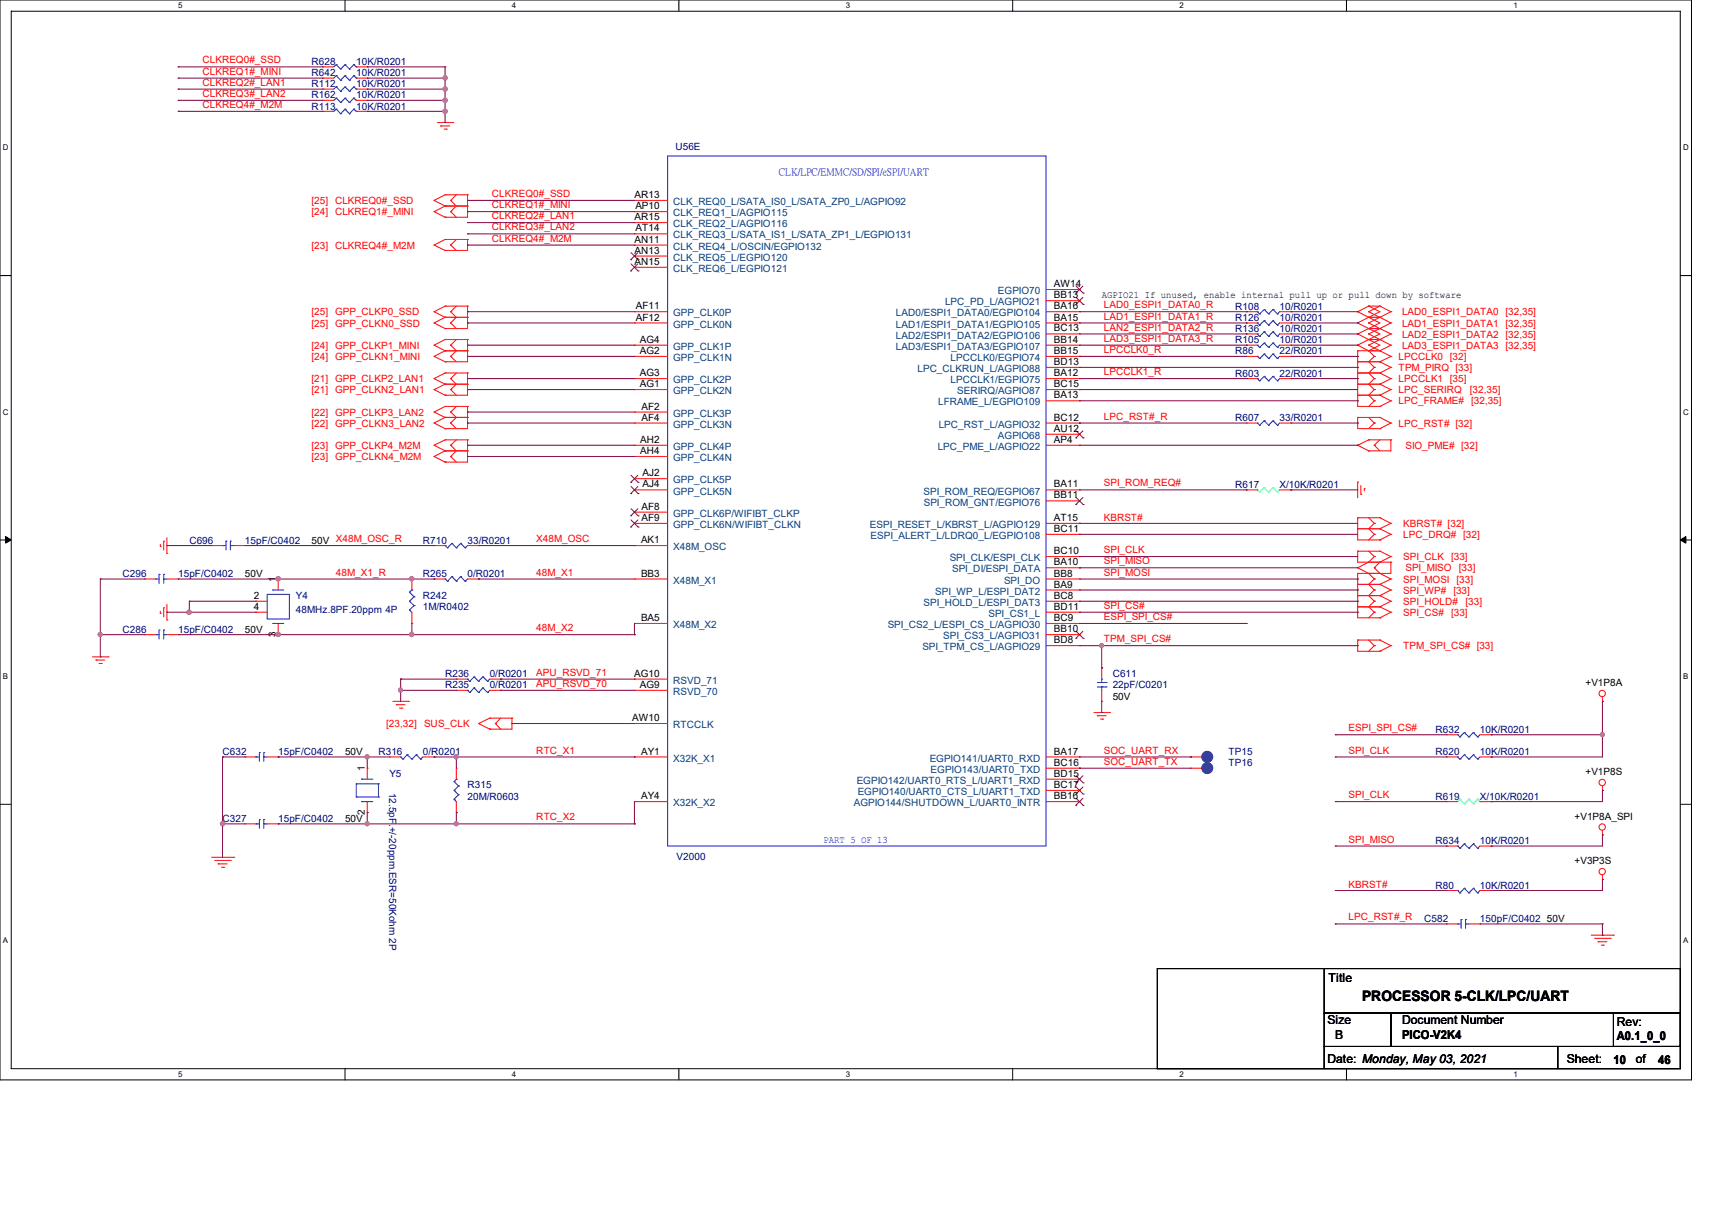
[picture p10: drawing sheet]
<svg xmlns="http://www.w3.org/2000/svg" width="297mm" height="210mm" viewBox="0 0 297 210" stroke-linecap="round" stroke-linejoin="round" font-family="sans-serif">
<defs><g id="words">
<text font-size="2.5" x="236.3" y="173.6">PROCESSOR 5-CLK/LPC/UART</text>
<g font-size="2.1">
<text x="230.5" y="170.3">Title</text>
<text x="230.3" y="177.6">Size</text>
<text x="243.2" y="177.6">Document Number</text>
<text x="280.5" y="178">Rev:</text>
<text x="230.3" y="184.4">Date: Monday, May 03, 2021</text>
<text x="231.6" y="180.1">B</text>
<text x="243.2" y="180.2">PICO-V2K4</text>
<text x="271.8" y="184.4">Sheet:</text>
<text x="279.9" y="184.4">10</text>
<text x="280.5" y="180.4">A0.1_0_0</text>
<text x="283.8" y="184.4">of</text>
<text x="287.7" y="184.4">46</text>
</g>
<g font-size="1.7" fill="#f00">
<text x="35.1" y="11">CLKREQ0#_SSD</text>
<text x="35.1" y="14.9">CLKREQ2#_LAN1</text>
<text x="35.1" y="16.8">CLKREQ3#_LAN2</text>
<text x="35.1" y="13">CLKREQ1#_MINI</text>
<text x="35.1" y="18.7">CLKREQ4#_M2M</text>
<text x="54.1" y="35.4">[25] CLKREQ0#_SSD</text>
<text x="85.3" y="34.2">CLKREQ0#_SSD</text>
<text x="54.1" y="37.3">[24] CLKREQ1#_MINI</text>
<text x="85.3" y="41.9">CLKREQ4#_M2M</text>
<text x="85.3" y="38">CLKREQ2#_LAN1</text>
<text x="85.3" y="40">CLKREQ3#_LAN2</text>
<text x="85.3" y="36.1">CLKREQ1#_MINI</text>
<text x="54.1" y="43.1">[23] CLKREQ4#_M2M</text>
<text x="191.5" y="53.5">LAD0_ESPI1_DATA0_R</text>
<text x="54.1" y="54.7">[25] GPP_CLKP0_SSD</text>
<text x="54.1" y="56.6">[25] GPP_CLKN0_SSD</text>
<text x="191.5" y="55.4">LAD1_ESPI1_DATA1_R</text>
<text x="191.5" y="57.3">LAN2_ESPI1_DATA2_R</text>
<text x="191.5" y="59.3">LAD3_ESPI1_DATA3_R</text>
<text x="243.2" y="54.7">LAD0_ESPI1_DATA0 [32,35]</text>
<text x="243.2" y="56.6">LAD1_ESPI1_DATA1 [32,35]</text>
<text x="243.2" y="58.6">LAD2_ESPI1_DATA2 [32,35]</text>
<text x="54.1" y="60.5">[24] GPP_CLKP1_MINI</text>
<text x="54.1" y="62.4">[24] GPP_CLKN1_MINI</text>
<text x="191.5" y="61.2">LPCCLK0_R</text>
<text x="191.5" y="65.1">LPCCLK1_R</text>
<text x="242.6" y="64.3">TPM_PIRQ [33]</text>
<text x="242.6" y="62.4">LPCCLK0 [32]</text>
<text x="243.2" y="60.5">LAD3_ESPI1_DATA3 [32,35]</text>
<text x="54.1" y="66.3">[21] GPP_CLKP2_LAN1</text>
<text x="54.1" y="68.2">[21] GPP_CLKN2_LAN1</text>
<text x="242.6" y="70.1">LPC_FRAME#</text>
<text x="242.6" y="68.2">LPC_SERIRQ</text>
<text x="242.6" y="66.3">LPCCLK1 [35]</text>
<text x="255" y="68.2">[32,35]</text>
<text x="255.2" y="70.1">[32,35]</text>
<text x="54.1" y="77.9">[23] GPP_CLKP4_M2M</text>
<text x="54.1" y="72.1">[22] GPP_CLKP3_LAN2</text>
<text x="54.1" y="74">[22] GPP_CLKN3_LAN2</text>
<text x="191.5" y="72.8">LPC_RST#_R</text>
<text x="242.6" y="74">LPC_RST# [32]</text>
<text x="243.8" y="77.9">SIO_PME# [32]</text>
<text x="54.1" y="79.8">[23] GPP_CLKN4_M2M</text>
<text x="191.5" y="84.4">SPI_ROM_REQ#</text>
<text x="93" y="94">X48M_OSC</text>
<text x="191.5" y="95.9">SPI_CLK</text>
<text x="191.5" y="90.4">KBRST#</text>
<text x="243.5" y="91.4">KBRST# [32]</text>
<text x="243.5" y="93.3">LPC_DRQ# [32]</text>
<text x="58.3" y="99.8">48M_X1_R</text>
<text x="93" y="99.8">48M_X1</text>
<text x="191.5" y="99.8">SPI_MOSI</text>
<text x="191.5" y="97.9">SPI_MISO</text>
<text x="243.5" y="101">SPI_MOSI [33]</text>
<text x="243.5" y="97.2">SPI_CLK</text>
<text x="243.8" y="99.1">SPI_MISO</text>
<text x="251.8" y="97.2">[33]</text>
<text x="253.1" y="99.1">[33]</text>
<text x="191.5" y="105.6">SPI_CS#</text>
<text x="191.5" y="107.5">ESPI_SPI_CS#</text>
<text x="243.5" y="103">SPI_WP# [33]</text>
<text x="243.5" y="106.8">SPI_CS#</text>
<text x="243.5" y="104.9">SPI_HOLD#</text>
<text x="251.8" y="106.8">[33]</text>
<text x="254.2" y="104.9">[33]</text>
<text x="93" y="109.5">48M_X2</text>
<text x="191.5" y="111.4">TPM_SPI_CS#</text>
<text x="243.5" y="112.6">TPM_SPI_CS# [33]</text>
<text x="93" y="117.2">APU_RSVD_71</text>
<text x="93" y="119.1">APU_RSVD_70</text>
<text x="67" y="126.2">[23,32]</text>
<text x="73.6" y="126.2">SUS_CLK</text>
<text x="93" y="130.7">RTC_X1</text>
<text x="191.5" y="130.7">SOC_UART_RX</text>
<text x="234" y="130.7">SPI_CLK</text>
<text x="234" y="126.8">ESPI_SPI_CS#</text>
<text x="191.5" y="132.6">SOC_UART_TX</text>
<text x="93" y="142.3">RTC_X2</text>
<text x="234" y="138.4">SPI_CLK</text>
<text x="234" y="146.1">SPI_MISO</text>
<text x="234" y="154">KBRST#</text>
<text x="234" y="159.6">LPC_RST#_R</text>
</g>
<g font-size="1.7" fill="#000080">
<text x="54.1" y="11.3">R628</text>
<text x="61.8" y="11.3">10K/R0201</text>
<text x="54.1" y="17.1">R162</text>
<text x="54.1" y="15.2">R112</text>
<text x="54.1" y="13.2">R642</text>
<text x="61.8" y="17.1">10K/R0201</text>
<text x="61.8" y="15.2">10K/R0201</text>
<text x="61.8" y="13.2">10K/R0201</text>
<text x="54.1" y="19">R113</text>
<text x="61.8" y="19">10K/R0201</text>
<text x="117.2" y="25.9">U56E</text>
<text x="214.3" y="53.8">R108</text>
<text x="222" y="53.8">10/R0201</text>
<text x="214.3" y="59.5">R105</text>
<text x="214.3" y="55.7">R126</text>
<text x="214.3" y="57.6">R136</text>
<text x="222" y="59.5">10/R0201</text>
<text x="222" y="55.7">10/R0201</text>
<text x="222" y="57.6">10/R0201</text>
<text x="214.3" y="61.5">R86</text>
<text x="214.3" y="65.3">R603</text>
<text x="222" y="61.5">22/R0201</text>
<text x="222" y="65.3">22/R0201</text>
<text x="214.3" y="73.1">R607</text>
<text x="222" y="73.1">33/R0201</text>
<text x="214.3" y="84.6">R617</text>
<text x="222" y="84.6">X/10K/R0201</text>
<text x="32.8" y="94.3">C696</text>
<text x="42.5" y="94.3">15pF/C0402</text>
<text x="73.4" y="94.3">R710</text>
<text x="81.1" y="94.3">33/R0201</text>
<text x="21.3" y="100.1">C296</text>
<text x="30.9" y="100.1">15pF/C0402</text>
<text x="73.4" y="100.1">R265</text>
<text x="81.1" y="100.1">0/R0201</text>
<text x="51.3" y="103.9">Y4</text>
<text x="51.3" y="106.3">48MHz.8PF.20ppm 4P</text>
<text x="73.4" y="103.9">R242</text>
<text x="73.4" y="105.9">1M/R0402</text>
<text x="21.3" y="109.7">C286</text>
<text x="30.9" y="109.7">15pF/C0402</text>
<text x="77.2" y="119.4">R235</text>
<text x="77.2" y="117.4">R236</text>
<text x="85" y="119.4">0/R0201</text>
<text x="85" y="117.4">0/R0201</text>
<text x="193" y="117.4">C611</text>
<text x="193" y="119.4">22pF/C0201</text>
<text x="38.6" y="131">C632</text>
<text x="48.3" y="131">15pF/C0402</text>
<text x="65.7" y="131">R316</text>
<text x="73.4" y="131">0/R0201</text>
<text x="213.1" y="131">TP15</text>
<text x="249" y="127.1">R632</text>
<text x="249" y="131">R620</text>
<text x="256.7" y="127.1">10K/R0201</text>
<text x="256.7" y="131">10K/R0201</text>
<text x="67.5" y="137.5" transform="rotate(90 67.5 137.5)">12.5pF.+/-20ppm.ESR=50Kohm 2P</text>
<text x="67.6" y="134.8">Y5</text>
<text x="81.1" y="136.7">R315</text>
<text x="213.1" y="132.9">TP16</text>
<text x="38.6" y="142.5">C327</text>
<text x="48.3" y="142.5">15pF/C0402</text>
<text x="81.1" y="138.7">20M/R0603</text>
<text x="249" y="138.7">R619</text>
<text x="256.7" y="138.7">X/10K/R0201</text>
<text x="117.4" y="149.1">V2000</text>
<text x="249" y="146.4">R634</text>
<text x="256.7" y="146.4">10K/R0201</text>
<text x="249" y="154.1">R80</text>
<text x="256.7" y="154.1">10K/R0201</text>
<text x="247.1" y="159.9">C582</text>
<text x="256.7" y="159.9">150pF/C0402</text>
</g>
<g font-size="1.7">
<text x="110.1" y="34.3">AR13</text>
<text x="110.1" y="38.2">AR15</text>
<text x="110.2" y="36.3">AP10</text>
<text x="110.3" y="40.1">AT14</text>
<text x="110.1" y="42.1">AN11</text>
<text x="110.1" y="44">AN13</text>
<text x="110.1" y="45.9">AN15</text>
<text x="110.3" y="53.6">AF11</text>
<text x="182.8" y="49.8">AW14</text>
<text x="182.8" y="51.7">BB13</text>
<text x="182.8" y="53.6">BA16</text>
<text x="191.1" y="51.6">AGPIO21 If unused, enable internal pull up or pull down by software</text>
<text x="110.3" y="55.6">AF12</text>
<text x="111" y="59.4">AG4</text>
<text x="182.8" y="55.6">BA15</text>
<text x="182.8" y="57.5">BC13</text>
<text x="182.8" y="59.4">BB14</text>
<text x="111" y="61.4">AG2</text>
<text x="111" y="65.2">AG3</text>
<text x="182.8" y="61.4">BB15</text>
<text x="182.8" y="63.3">BD13</text>
<text x="182.8" y="65.2">BA12</text>
<text x="111" y="67.1">AG1</text>
<text x="111.3" y="71">AF2</text>
<text x="182.8" y="67.1">BC15</text>
<text x="182.8" y="69.1">BA13</text>
<text x="111.1" y="76.8">AH2</text>
<text x="111.3" y="72.9">AF4</text>
<text x="182.8" y="72.9">BC12</text>
<text x="182.8" y="74.9">AU12</text>
<text x="182.8" y="76.8">AP4</text>
<text x="111.1" y="78.7">AH4</text>
<text x="111.5" y="82.6">AJ2</text>
<text x="111.3" y="88.4">AF8</text>
<text x="111.5" y="84.5">AJ4</text>
<text x="182.8" y="84.5">BA11</text>
<text x="182.8" y="86.4">BB11</text>
<text x="54.1" y="94.3">50V X48M_OSC_R</text>
<text x="111.2" y="94.2">AK1</text>
<text x="111.3" y="90.3">AF9</text>
<text x="182.8" y="90.3">AT15</text>
<text x="182.8" y="92.2">BC11</text>
<text x="42.5" y="100.1">50V</text>
<text x="47.8" y="101" transform="rotate(-90 47.8 101)">1</text>
<text x="111.2" y="100">BB3</text>
<text x="182.8" y="96.1">BC10</text>
<text x="182.8" y="98">BA10</text>
<text x="182.8" y="100">BB8</text>
<text x="182.8" y="101.9">BA9</text>
<text x="44" y="103.8">2</text>
<text x="44" y="105.7">4</text>
<text x="111.2" y="107.7">BA5</text>
<text x="182.8" y="103.8">BC8</text>
<text x="182.8" y="105.7">BD11</text>
<text x="182.8" y="107.7">BC9</text>
<text x="42.5" y="109.7">50V</text>
<text x="47.8" y="110.4" transform="rotate(-90 47.8 110.4)">3</text>
<text x="182.8" y="109.6">BB10</text>
<text x="182.8" y="111.5">BD8</text>
<text x="110" y="117.3">AG10</text>
<text x="111" y="119.3">AG9</text>
<text x="275.1" y="119">+V1P8A</text>
<text x="109.7" y="125">AW10</text>
<text x="193" y="121.3">50V</text>
<text x="59.9" y="131">50V</text>
<text x="111.2" y="130.8">AY1</text>
<text x="182.8" y="130.8">BA17</text>
<text x="63.3" y="133.8" transform="rotate(-90 63.3 133.8)">1</text>
<text x="182.8" y="132.8">BC16</text>
<text x="182.8" y="134.7">BD15</text>
<text x="182.8" y="136.6">BC17</text>
<text x="275.1" y="134.4">+V1P8S</text>
<text x="59.9" y="142.5">50V</text>
<text x="63.3" y="141.3" transform="rotate(-90 63.3 141.3)">2</text>
<text x="111.2" y="138.6">AY4</text>
<text x="182.8" y="138.6">BB16</text>
<text x="273.2" y="142.2">+V1P8A_SPI</text>
<text x="273.2" y="149.9">+V3P3S</text>
<text x="268.3" y="159.9">50V</text>
</g>
<g font-size="1.7" fill="#004080">
<text x="116.8" y="35.6">CLK_REQ0_L/SATA_IS0_L/SATA_ZP0_L/AGPIO92</text>
<text x="116.8" y="37.5">CLK_REQ1_L/AGPIO115</text>
<text x="116.8" y="39.4">CLK_REQ2_L/AGPIO116</text>
<text x="116.8" y="41.4">CLK_REQ3_L/SATA_IS1_L/SATA_ZP1_L/EGPIO131</text>
<text x="116.8" y="43.3">CLK_REQ4_L/OSCIN/EGPIO132</text>
<text x="116.8" y="45.2">CLK_REQ5_L/EGPIO120</text>
<text x="116.8" y="47.2">CLK_REQ6_L/EGPIO121</text>
<text x="164" y="53">LPC_PD_L/AGPIO21</text>
<text x="173.1" y="51">EGPIO70</text>
<text x="116.8" y="54.9">GPP_CLK0P</text>
<text x="116.8" y="56.8">GPP_CLK0N</text>
<text x="155.4" y="54.9">LAD0/ESPI1_DATA0/EGPIO104</text>
<text x="155.4" y="56.8">LAD1/ESPI1_DATA1/EGPIO105</text>
<text x="155.4" y="58.7">LAD2/ESPI1_DATA2/EGPIO106</text>
<text x="116.8" y="60.7">GPP_CLK1P</text>
<text x="116.8" y="62.6">GPP_CLK1N</text>
<text x="155.4" y="60.7">LAD3/ESPI1_DATA3/EGPIO107</text>
<text x="159.2" y="64.5">LPC_CLKRUN_L/AGPIO88</text>
<text x="164.9" y="62.6">LPCCLK0/EGPIO74</text>
<text x="116.8" y="66.5">GPP_CLK2P</text>
<text x="116.8" y="68.4">GPP_CLK2N</text>
<text x="162.8" y="70.3">LFRAME_L/EGPIO109</text>
<text x="164.9" y="66.5">LPCCLK1/EGPIO75</text>
<text x="166.1" y="68.4">SERIRQ/AGPIO87</text>
<text x="116.8" y="72.3">GPP_CLK3P</text>
<text x="116.8" y="74.2">GPP_CLK3N</text>
<text x="162.9" y="74.2">LPC_RST_L/AGPIO32</text>
<text x="173.1" y="76.1">AGPIO68</text>
<text x="116.8" y="78">GPP_CLK4P</text>
<text x="116.8" y="80">GPP_CLK4N</text>
<text x="116.8" y="83.8">GPP_CLK5P</text>
<text x="162.7" y="78">LPC_PME_L/AGPIO22</text>
<text x="116.8" y="85.8">GPP_CLK5N</text>
<text x="116.8" y="89.6">GPP_CLK6P/WIFIBT_CLKP</text>
<text x="160.2" y="85.8">SPI_ROM_REQ/EGPIO67</text>
<text x="160.3" y="87.7">SPI_ROM_GNT/EGPIO76</text>
<text x="116.8" y="91.6">GPP_CLK6N/WIFIBT_CLKN</text>
<text x="116.8" y="95.4">X48M_OSC</text>
<text x="150.9" y="91.6">ESPI_RESET_L/KBRST_L/AGPIO129</text>
<text x="151" y="93.5">ESPI_ALERT_L/LDRQ0_L/EGPIO108</text>
<text x="116.8" y="101.2">X48M_X1</text>
<text x="164.8" y="97.3">SPI_CLK/ESPI_CLK</text>
<text x="165.2" y="99.3">SPI_DI/ESPI_DATA</text>
<text x="174.2" y="101.2">SPI_DO</text>
<text x="160.2" y="105.1">SPI_HOLD_L/ESPI_DAT3</text>
<text x="162.3" y="103.1">SPI_WP_L/ESPI_DAT2</text>
<text x="171.5" y="107">SPI_CS1_L</text>
<text x="116.8" y="108.9">X48M_X2</text>
<text x="154" y="108.9">SPI_CS2_L/ESPI_CS_L/AGPIO30</text>
<text x="160" y="112.8">SPI_TPM_CS_L/AGPIO29</text>
<text x="163.7" y="110.9">SPI_CS3_L/AGPIO31</text>
<text x="116.8" y="118.6">RSVD_71</text>
<text x="116.8" y="120.5">RSVD_70</text>
<text x="116.8" y="126.3">RTCCLK</text>
<text x="116.8" y="132.1">X32K_X1</text>
<text x="148.6" y="135.9">EGPIO142/UART0_RTS_L/UART1_RXD</text>
<text x="148.8" y="137.9">EGPIO140/UART0_CTS_L/UART1_TXD</text>
<text x="161.3" y="132.1">EGPIO141/UART0_RXD</text>
<text x="161.5" y="134">EGPIO143/UART0_TXD</text>
<text x="116.8" y="139.8">X32K_X2</text>
<text x="148.1" y="139.8">AGPIO144/SHUTDOWN_L/UART0_INTR</text>
</g>
<g font-size="1.7" fill="#00f">
<text x="135.1" y="30.4">CLK/LPC/EMMC/SD/SPI/eSPI/UART</text>
<text x="142.9" y="146.2">PART 5 OF 13</text>
</g>
<g font-size="1.4">
<text x="30.9" y="1.4">5</text>
<text x="88.8" y="1.4">4</text>
<text x="146.7" y="1.4">3</text>
<text x="204.6" y="1.4">2</text>
<text x="262.6" y="1.4">1</text>
<text x=".5" y="26.1">D</text>
<text x="292" y="26.1">D</text>
<text x=".5" y="71.9">C</text>
<text x="292" y="71.9">C</text>
<text x=".5" y="117.8">B</text>
<text x="292" y="117.8">B</text>
<text x=".5" y="163.6">A</text>
<text x="292" y="163.6">A</text>
<text x="30.9" y="186.8">5</text>
<text x="88.8" y="186.8">4</text>
<text x="146.7" y="186.8">3</text>
<text x="204.6" y="186.8">2</text>
<text x="262.6" y="186.8">1</text>
</g>
</g></defs>
<path d="M0 0h293.5v187.3h-293.5zM1.9 1.9h289.6v183.4h-289.6z" fill="none" stroke="#000" stroke-width=".17"/>
<g fill="#fff">
<path d="M30.9 .2h.8v1.5h-.8z"/>
<path d="M30.9 185.5h.8v1.6h-.8z"/>
</g>
<path d="M59.9 0v1.9M59.9 185.3v2" fill="none" stroke="#000" stroke-width=".17"/>
<g fill="#fff">
<path d="M88.8 .2h.8v1.5h-.8z"/>
<path d="M88.8 185.5h.8v1.6h-.8z"/>
</g>
<path d="M117.8 0v1.9M117.8 185.3v2" fill="none" stroke="#000" stroke-width=".17"/>
<g fill="#fff">
<path d="M146.7 .2h.8v1.5h-.8z"/>
<path d="M146.7 185.5h.8v1.6h-.8z"/>
</g>
<path d="M175.7 0v1.9M175.7 185.3v2" fill="none" stroke="#000" stroke-width=".17"/>
<g fill="#fff">
<path d="M204.6 .2h.8v1.5h-.8z"/>
<path d="M204.6 185.5h.8v1.6h-.8z"/>
</g>
<path d="M233.6 0v1.9M233.6 185.3v2" fill="none" stroke="#000" stroke-width=".17"/>
<g fill="#fff">
<path d="M262.6 .2h.7v1.5h-.7z"/>
<path d="M262.6 185.5h.7v1.6h-.7z"/>
<path d="M.5 24.8h1v1.6h-1z"/>
<path d="M292 24.8h1v1.6h-1z"/>
<path d="M.5 70.7h1v1.5h-1z"/>
<path d="M292 70.7h1v1.5h-1z"/>
</g>
<path d="M0 47.8h1.9M291.5 47.8h2" fill="none" stroke="#000" stroke-width=".17"/>
<g fill="#fff">
<path d="M.5 116.5h.9v1.6h-.9z"/>
<path d="M292 116.5h.9v1.6h-.9z"/>
</g>
<path d="M0 93.6h1.9M291.5 93.6h2" fill="none" stroke="#000" stroke-width=".17"/>
<path d="M1 93l.9 .6-.9 .6zM291.5 93.6l1-.6v1.2z" fill="#000" stroke="#000" stroke-width=".17"/>
<g fill="#fff">
<path d="M.5 162.4h.9v1.5h-.9z"/>
<path d="M292 162.4h.9v1.5h-.9z"/>
</g>
<path d="M0 139.5h1.9M291.5 139.5h2M200.8 168h28.9v17.3h-28.9zM229.7 175.7h11.6v5.8h-11.6zM229.7 168h61.8v7.7h-61.8zM241.3 175.7h50.2v5.8h-50.2zM279.9 175.7h11.6v5.8h-11.6zM229.7 181.5h40.6v3.8h-40.6zM270.3 181.5h21.2v3.8h-21.2z" fill="none" stroke="#000" stroke-width=".17"/>
<g fill="none" stroke="#f00" stroke-width=".17">
<path d="M56 19.3h.1M56 17.4h.1M56 11.6h.1M56 15.5h.1M56 13.5h.1M56 19.3h1.9M56 17.4h1.9M56 11.6h1.9M56 15.5h1.9M56 13.5h1.9M61.8 19.3h1.9M61.8 17.4h1.9"/>
<path d="M61.8 11.6h1.9M61.8 15.5h1.9M61.8 13.5h1.9M63.7 19.3h.1M63.7 17.4h.1M63.7 11.6h.1M63.7 15.5h.1M63.7 13.5h.1M75.3 34.8h.1M75.3 36.7h.1M75.3 34.8l1.9 .9M75.3 36.7l1.9 1"/>
<path d="M75.9 21.3h2.7M76.5 21.8h.1M76.5 21.8h1.5M77 22.4h.4M77.2 35.7h.1M77.2 33.8h.1M77.2 37.7h.1M77.2 35.7h3.9M77.2 33.8h3.9M77.2 33.8l-1.9 1M77.2 35.7l-1.9 1M77.4 22.4h.1"/>
<path d="M78.2 34.8h.1M78.2 36.7h.1M78.2 34.8l1 .9-1 1M78.2 36.7l1 1M78.6 21.3h.1M79.2 33.8l-1 1M81.1 33.8h.1M81.1 35.7h.1M81.1 33.8v3.9h-3.9M110.1 34.8h.1M110.1 36.7h.1M110.1 38.6h.1"/>
<path d="M110.1 34.8h5.7M110.1 36.7h5.7M110.1 38.6h5.7M75.3 54.1h.1M75.3 56h.1M75.3 42.5h.1M75.3 59.9h.1M75.3 54.1l1.9 .9M75.3 56l1.9 1M75.3 42.5l1.9 .9M75.3 59.9l1.9 .9M77.2 55h.1"/>
<path d="M77.2 53.1h.1M77.2 57h.1M77.2 43.4h.1M77.2 41.5h.1M77.2 58.9h.1M77.2 55h3.9M77.2 53.1h3.9M77.2 53.1l-1.9 1M77.2 55l-1.9 1M77.2 41.5h3.9M77.2 41.5l-1.9 1M77.2 58.9h3.9"/>
<path d="M77.2 58.9l-1.9 1M78.2 54.1h.1M78.2 56h.1M78.2 42.5h.1M78.2 59.9h.1M78.2 54.1l1 .9-1 1M78.2 56l1 1M78.2 42.5l1 .9M78.2 59.9l1 .9-1 1M79.2 53.1l-1 1M79.2 41.5l-1 1M79.2 58.9l-1 1"/>
<path d="M81.1 53.1h.1M81.1 55h.1M81.1 41.5h.1M81.1 58.9h.1M81.1 41.5v1.9h-3.9M81.1 53.1v3.9h-3.9M81.1 58.9v3.8h-3.9M110.1 40.6h.1M110.1 42.5h.1M110.1 44.4h.1M110.1 46.4h.1M110.1 54.1h.1"/>
<path d="M110.1 56h.1M110.1 59.9h.1M110.1 59.9h5.7M110.1 54.1h5.7M110.1 56h5.7M110.1 40.6h5.7M110.1 42.5h5.7M110.1 44.4h5.7M110.1 46.4h5.7M181.5 59.9h5.8M181.5 54.1h5.8M181.5 56h5.8"/>
<path d="M181.5 57.9h5.8M181.5 50.2h5.8M181.5 52.2h5.8M187.3 50.2h.1M187.3 52.2h.1M187.3 54.1h.1M187.3 56h.1M187.3 57.9h.1M187.3 59.9h.1M216.2 59.9h.1M216.2 54.1h.1M216.2 56h.1"/>
<path d="M216.2 57.9h.1M216.2 59.9h1.9M216.2 54.1h1.9M216.2 56h1.9M216.2 57.9h1.9M222 59.9h1.9M222 54.1h1.9M222 56h1.9M222 57.9h1.9M223.9 59.9h.1M223.9 54.1h.1M223.9 56h.1"/>
<path d="M223.9 57.9h.1M235.5 54.1h.1M235.5 56h.1M235.5 57.9h.1M235.5 59.9h.1M235.5 54.1l1.9 .9M235.5 56l1.9 1M235.5 57.9l1.9 1M235.5 59.9l1.9 .9M237.4 55h.1M237.4 53.1h.1M237.4 54.1h.1"/>
<path d="M237.4 57h.1M237.4 56h.1M237.4 58.9h.1M237.4 57.9h.1M237.4 59.9h.1M237.4 55h2M237.4 53.1h2M237.4 57h2M237.4 53.1l-1.9 1M237.4 53.1l2 1-2 .9M237.4 54.1l2 .9M237.4 55l-1.9 1"/>
<path d="M237.4 55l2 1-2 1M237.4 56l2 1M237.4 58.9h2M237.4 57l-1.9 .9M237.4 57l2 .9-2 1M237.4 57.9l2 1M237.4 58.9l-1.9 1M237.4 58.9l2 1-2 .9M237.4 59.9l2 .9M239.4 53.1h.1M239.4 55h.1M239.4 57h.1"/>
<path d="M239.4 58.9h.1M239.4 53.1l1.9 1M239.4 53.1l-2 1M239.4 55l1.9 1M239.4 55l-2 1M239.4 57l1.9 .9M239.4 57l-2 .9M239.4 58.9l1.9 1M239.4 58.9l-2 1M241.3 54.1h.1M241.3 56h.1M241.3 57.9h.1"/>
<path d="M241.3 59.9h.1M241.3 54.1l-1.9 .9M241.3 56l-1.9 1M241.3 57.9l-1.9 1M241.3 59.9l-1.9 .9M75.3 77.2h.1M75.3 79.2h.1M75.3 65.7h.1M75.3 67.6h.1M75.3 71.5h.1M75.3 73.4h.1M75.3 61.8h.1"/>
<path d="M75.3 77.2l1.9 1M75.3 79.2l1.9 .9M75.3 65.7l1.9 .9M75.3 67.6l1.9 .9M75.3 71.5l1.9 .9M75.3 73.4l1.9 .9M75.3 61.8l1.9 .9M77.2 78.2h.1M77.2 76.3h.1M77.2 66.6h.1M77.2 64.7h.1M77.2 68.5h.1"/>
<path d="M77.2 72.4h.1M77.2 70.5h.1M77.2 74.3h.1M77.2 60.8h.1M77.2 62.7h.1M77.2 78.2h3.9M77.2 76.3h3.9M77.2 76.3l-1.9 .9M77.2 78.2l-1.9 1M77.2 64.7h3.9M77.2 60.8h3.9M77.2 70.5h3.9"/>
<path d="M77.2 72.4h3.9M77.2 66.6h3.9M77.2 64.7l-1.9 1M77.2 66.6l-1.9 1M77.2 70.5l-1.9 1M77.2 72.4l-1.9 1M77.2 60.8l-1.9 1M78.2 77.2h.1M78.2 79.2h.1M78.2 65.7h.1M78.2 67.6h.1M78.2 71.5h.1"/>
<path d="M78.2 73.4h.1M78.2 61.8h.1M78.2 77.2l1 1-1 1M78.2 79.2l1 .9M78.2 65.7l1 .9-1 1M78.2 67.6l1 .9M78.2 71.5l1 .9-1 1M78.2 73.4l1 .9M78.2 61.8l1 .9M79.2 76.3l-1 .9M79.2 64.7l-1 1M79.2 70.5l-1 1"/>
<path d="M81.1 76.3h.1M81.1 78.2h.1M81.1 64.7h.1M81.1 66.6h.1M81.1 70.5h.1M81.1 72.4h.1M81.1 60.8h.1M81.1 64.7v3.8h-3.9M81.1 70.5v3.8h-3.9M81.1 76.3v3.8h-3.9M110.1 61.8h.1M110.1 65.7h.1"/>
<path d="M110.1 67.6h.1M110.1 71.5h.1M110.1 73.4h.1M110.1 77.2h.1M110.1 79.2h.1M110.1 61.8h5.7M110.1 65.7h5.7M110.1 73.4h5.7M110.1 67.6h5.7M110.1 71.5h5.7M110.1 77.2h5.7M110.1 79.2h5.7"/>
<path d="M181.5 61.8h5.8M181.5 65.7h5.8M181.5 73.4h5.8M181.5 67.6h5.8M181.5 77.2h5.8M181.5 63.7h5.8M181.5 69.5h5.8M181.5 75.3h5.8M187.3 61.8h.1M187.3 63.7h.1M187.3 65.7h.1M187.3 67.6h.1"/>
<path d="M187.3 69.5h.1M187.3 73.4h.1M187.3 75.3h.1M187.3 77.2h.1M216.2 61.8h.1M216.2 65.7h.1M216.2 73.4h.1M216.2 61.8h1.9M216.2 65.7h1.9M216.2 73.4h1.9M222 61.8h1.9M222 65.7h1.9"/>
<path d="M222 73.4h1.9M223.9 61.8h.1M223.9 65.7h.1M223.9 73.4h.1M235.5 62.7h.1M235.5 77.2h.1M235.5 60.8h.1M235.5 68.5h.1M235.5 72.4h.1M235.5 66.6h.1M235.5 64.7h.1M235.5 60.8v9.7h3.9"/>
<path d="M235.5 72.4v1.9h3.9M235.5 64.7h3.9M235.5 62.7h3.9M235.5 77.2l1.9 1M235.5 60.8h3.9M235.5 68.5h3.9M235.5 72.4h3.9M235.5 66.6h3.9M237.4 78.2h.1M237.4 76.3h.1M237.4 60.8h.1M237.4 76.3h3.9"/>
<path d="M237.4 76.3l-1.9 .9M237.4 60.8l1 1M237.4 72.4l1 1M238.4 63.7h.1M238.4 77.2h.1M238.4 61.8h.1M238.4 69.5h.1M238.4 73.4h.1M238.4 67.6h.1M238.4 65.7h.1M238.4 61.8l-1 .9 1 1M238.4 63.7l-1 1 1 1"/>
<path d="M238.4 77.2l1 1M238.4 67.6l-1 .9 1 1M238.4 69.5l-1 1M238.4 73.4l-1 .9M238.4 65.7l-1 .9 1 1M239.4 64.7h.1M239.4 62.7h.1M239.4 60.8h.1M239.4 70.5h.1M239.4 68.5h.1M239.4 74.3h.1M239.4 72.4h.1"/>
<path d="M239.4 66.6h.1M239.4 62.7l1.9 1M239.4 76.3l-1 .9M239.4 60.8l1.9 1M239.4 68.5l1.9 1M239.4 72.4l1.9 1M239.4 66.6l1.9 1M239.4 64.7l1.9 1M241.3 63.7h.1M241.3 76.3h.1M241.3 61.8h.1M241.3 69.5h.1"/>
<path d="M241.3 73.4h.1M241.3 67.6h.1M241.3 65.7h.1M241.3 76.3v1.9h-3.9M241.3 63.7l-1.9 1M241.3 61.8l-1.9 .9M241.3 69.5l-1.9 1M241.3 73.4l-1.9 .9M241.3 67.6l-1.9 .9M241.3 65.7l-1.9 .9M27.8 94.8h.1M27.8 94.4v.4"/>
<path d="M28.4 93.9h.1M28.4 93.9v1.5M29 96h.1M29 93.3v2.7M36.7 94.6h.1M36.7 94.6h1.9M40.6 94.6h1.9M42.5 94.6h.1M75.3 94.6h.1M75.3 94.6h1.9M77.2 80.1h.1M81.1 94.6h1.9"/>
<path d="M83 94.6h.1M110.1 83h.1M110.1 85h.1M110.1 88.8h.1M110.1 90.8h.1M110.1 94.6h.1M110.1 85h5.7M110.1 94.6h5.7M110.1 83h5.7M110.1 88.8h5.7M110.1 90.8h5.7M181.5 85h5.8"/>
<path d="M181.5 90.8h5.8M181.5 86.9h5.8M181.5 92.7h5.8M181.5 96.5h5.8M181.5 98.5h5.8M187.3 85h.1M187.3 86.9h.1M187.3 90.8h.1M187.3 92.7h.1M187.3 96.5h.1M187.3 98.5h.1M216.2 85h.1"/>
<path d="M216.2 85h1.9M222 85h1.9M223.9 85h.1M235.5 83.6h.1M235.5 99.4h.1M235.5 98.5h.1M235.5 95.6h.1M235.5 89.8h.1M235.5 91.7h.1M235.5 83.6v2.7M235.5 89.8v3.8h3.9M235.5 95.6v1.9h5.8"/>
<path d="M235.5 99.4v7.7h3.9M235.5 98.5l1.9 .9M235.5 95.6h3.9M235.5 91.7h3.9M235.5 89.8h3.9M236.1 85.7h.1M236.1 84.2v1.5M236.7 84.8h.1M236.7 84.8v.3M237.4 99.4h.1M237.4 97.5h.1M237.4 99.4l1 1"/>
<path d="M237.4 97.5l-1.9 1M237.4 95.6l1 .9M237.4 89.8l1 1M238.4 98.5h.1M238.4 96.5h.1M238.4 90.8h.1M238.4 92.7h.1M238.4 98.5l1 .9M238.4 96.5l-1 1M238.4 90.8l-1 .9 1 1M238.4 92.7l-1 .9M239.4 99.4h.1"/>
<path d="M239.4 97.5h.1M239.4 95.6h.1M239.4 91.7h.1M239.4 89.8h.1M239.4 93.6h.1M239.4 99.4l1.9 1M239.4 97.5l-1 1M239.4 95.6l1.9 .9M239.4 89.8l1.9 1M239.4 91.7l1.9 1M241.3 97.5h.1M241.3 96.5h.1"/>
<path d="M241.3 90.8h.1M241.3 92.7h.1M241.3 97.5v1.9h-5.8M241.3 96.5l-1.9 1M241.3 90.8l-1.9 .9M241.3 92.7l-1.9 .9M16 113.9h2.8M16.6 114.5h.1M16.6 114.5h1.6M17.2 115.1h.4M17.6 115.1h.1M18.8 113.9h.1"/>
<path d="M25.1 110.1h.1M25.1 100.4h.1M25.1 110.1h2M25.1 100.4h2M27.8 106.4h.1M27.8 106v.4M28.4 105.4h.1M28.4 105.4v1.6M29 107.5h.1M29 104.8v2.7M29 110.1h1.9M29 100.4h1.9"/>
<path d="M30.9 110.1h.1M30.9 100.4h.1M44.4 104.3h.1M44.4 106.2h.1M44.4 104.3h2M44.4 106.2h2M48.3 100.4h.1M48.3 110.1h.1M48.3 100.4v1.9M48.3 108.1v2M71.5 108.1h.1M71.5 100.4h.1"/>
<path d="M71.5 100.4v1.9M71.5 106.2v1.9M75.3 100.4h.1M75.3 100.4h1.9M79.2 119.7h.1M79.2 117.8h.1M79.2 119.7h1.9M79.2 117.8h1.9M81.1 100.4h1.9M83 100.4h.1M85 119.7h1.9M85 117.8h1.9"/>
<path d="M86.9 119.7h.1M86.9 117.8h.1M110.1 100.4h.1M110.1 108.1h.1M110.1 117.8h.1M110.1 119.7h.1M110.1 100.4h5.7M110.1 119.7h5.7M110.1 117.8h5.7M110.1 108.1h5.7M181.5 110.1h5.8M181.5 100.4h5.8"/>
<path d="M181.5 104.3h5.8M181.5 106.2h5.8M181.5 108.1h5.8M181.5 102.3h5.8M181.5 112h5.8M187.3 100.4h.1M187.3 102.3h.1M187.3 104.3h.1M187.3 106.2h.1M187.3 108.1h.1M187.3 110.1h.1M187.3 112h.1"/>
<path d="M191.1 115.8h.1M191.1 115.8v2M191.1 119.7v1.9M235.5 111h.1M235.5 101.3h.1M235.5 105.2h.1M235.5 103.3h.1M235.5 111v1.9h3.9M235.5 111h3.9M235.5 101.3h3.9M235.5 103.3h3.9M235.5 105.2h3.9"/>
<path d="M237.4 111l1 1M238.4 112h.1M238.4 100.4h.1M238.4 102.3h.1M238.4 106.2h.1M238.4 104.3h.1M238.4 112l-1 .9M238.4 100.4l-1 .9 1 1M238.4 102.3l-1 1 1 1M238.4 104.3l-1 .9 1 1M238.4 106.2l-1 .9M239.4 112.9h.1"/>
<path d="M239.4 111h.1M239.4 101.3h.1M239.4 103.3h.1M239.4 107.1h.1M239.4 105.2h.1M239.4 111l1.9 1M239.4 101.3l1.9 1M239.4 105.2l1.9 1M239.4 103.3l1.9 1M241.3 112h.1M241.3 100.4h.1M241.3 102.3h.1"/>
<path d="M241.3 106.2h.1M241.3 104.3h.1M241.3 112l-1.9 .9M241.3 100.4l-1.9 .9M241.3 102.3l-1.9 1M241.3 106.2l-1.9 .9M241.3 104.3l-1.9 .9M42.5 131.3h.1M42.5 131.3h1.9M46.4 131.3h1.9M48.3 131.3h.1M63.7 133.2h.1"/>
<path d="M63.7 133.2v1.9M63.7 139v1.9M67.6 131.3h.1M67.6 131.3h1.9M68.2 121.6h2.7M68.7 122.2h.1M68.7 122.2h1.6M69.3 122.8h.4M69.7 122.8h.1M70.9 121.6h.1M73.4 131.3h1.9M75.3 131.3h.1"/>
<path d="M79.2 133.2h.1M79.2 133.2v1.9M79.2 139v1.9M83 125.5h.1M83 125.5l2 .9M85 126.4h.1M85 124.5h.1M85 124.5h3.8M85 124.5l-2 1M85.9 125.5h.1M85.9 125.5l1 .9M86.9 124.5l-1 1"/>
<path d="M88.8 124.5h.1M88.8 124.5v1.9h-3.8M110.1 125.5h.1M110.1 131.3h.1M110.1 139h.1M110.1 131.3h5.7M110.1 139h5.7M110.1 125.5h5.7M181.5 131.3h5.8M181.5 139h5.8M181.5 133.2h5.8M181.5 135.1h5.8"/>
<path d="M181.5 137.1h5.8M187.3 131.3h.1M187.3 133.2h.1M187.3 135.1h.1M187.3 137.1h.1M187.3 139h.1M189.8 123.6h2.7M190.4 124.1h.1M190.4 124.1h1.5M190.9 124.7h.4M191.1 121.6h.1M191.3 124.7h.1"/>
<path d="M192.5 123.6h.1M206.6 131.3h.1M206.6 133.2h.1M206.6 131.3h1.9M206.6 133.2h1.9M251 139h.1M251 127.4h.1M251 131.3h.1M251 131.3h1.9M251 139h1.9M251 127.4h1.9M256.8 131.3h1.9"/>
<path d="M256.8 139h1.9M256.8 127.4h1.9M258.7 139h.1M258.7 127.4h.1M258.7 131.3h.1M278 137.1h.1M278 121.6h.1M278 120.9v.7M278 136.3v.8M36.7 148.7h3.9M37.3 149.2h2.7M37.8 149.8h.1"/>
<path d="M37.8 149.8h1.6M38.4 150.4h.4M38.8 150.4h.1M40 149.2h.1M40.6 148.7h.1M42.5 142.9h.1M42.5 142.9h1.9M46.4 142.9h1.9M48.3 142.9h.1M63.7 140.9h.1M79.2 140.9h.1M251 146.7h.1"/>
<path d="M251 154.4h.1M251 146.7h1.9M251 154.4h1.9M256.8 146.7h1.9M256.8 154.4h1.9M258.7 146.7h.1M258.7 154.4h.1M278 144.8h.1M278 152.5h.1M278 144v.8M278 151.8v.7M251 160.2h.1"/>
<path d="M251 160.2h1.9M254.8 160.2h2M256.8 160.2h.1M276.1 162.2h3.8M276.6 162.7h2.8M277.2 163.3h.1M277.2 163.3h1.6M277.8 163.9h.4M278.2 163.9h.1M279.4 162.7h.1M279.9 162.2h.1"/>
<circle cx="278" cy="135.7" r=".55"/>
<circle cx="278" cy="120.3" r=".55"/>
<circle cx="278" cy="151.2" r=".55"/>
<circle cx="278" cy="143.4" r=".55"/>
</g>
<g fill="none" stroke="#00ff80" stroke-width=".17">
<path d="M218.1 85h.1M218.1 85l.4 .3M218.5 85.3h.1M219.3 84.6h.1M219.3 84.6l-.8 .7M219.3 84.6l.8 .7M220.1 85.3h.1M220.9 84.6h.1M220.9 84.6l.7 .7M220.9 84.6l-.8 .7M221.6 85.3h.1M222 85l-.4 .3"/>
<path d="M253.3 138.6h.1M253.3 138.6l-.4 .4M253.3 138.6l.7 .8M254 139.4h.1M254.8 138.6h.1M254.8 138.6l-.8 .8M254.8 138.6l.8 .8M255.6 139.4h.1M256.4 138.6h.1M256.4 138.6l-.8 .8M256.4 138.6l.4 .4M256.8 139h.1"/>
</g>
<g fill="none" stroke="#00f" stroke-width=".17">
<path d="M58.3 18.9h.1M58.3 17h.1M58.3 11.2h.1M58.3 15.1h.1M58.3 13.1h.1M58.3 18.9l-.4 .4M58.3 18.9l.8 .8M58.3 17l-.4 .4M58.3 17l.8 .8M58.3 11.2l-.4 .4M58.3 11.2l.8 .8M58.3 15.1l-.4 .4"/>
<path d="M58.3 15.1l.8 .7M58.3 13.1l-.4 .4M58.3 13.1l.8 .8M59.1 19.7h.1M59.1 17.8h.1M59.1 12h.1M59.1 15.8h.1M59.1 13.9h.1M59.9 18.9h.1M59.9 17h.1M59.9 11.2h.1M59.9 15.1h.1"/>
<path d="M59.9 13.1h.1M59.9 18.9l-.8 .8M59.9 18.9l.7 .8M59.9 17l-.8 .8M59.9 17l.7 .8M59.9 11.2l-.8 .8M59.9 11.2l.7 .8M59.9 15.1l-.8 .7M59.9 15.1l.7 .7M59.9 13.1l-.8 .8M59.9 13.1l.7 .8M60.6 19.7h.1"/>
<path d="M60.6 17.8h.1M60.6 12h.1M60.6 15.8h.1M60.6 13.9h.1M61.4 18.9h.1M61.4 17h.1M61.4 11.2h.1M61.4 15.1h.1M61.4 13.1h.1M61.4 18.9l-.8 .8M61.4 18.9l.4 .4M61.4 17l-.8 .8"/>
<path d="M61.4 17l.4 .4M61.4 11.2l-.8 .8M61.4 11.2l.4 .4M61.4 15.1l-.8 .7M61.4 15.1l.4 .4M61.4 13.1l-.8 .8M61.4 13.1l.4 .4M61.8 19.3h.1M61.8 17.4h.1M61.8 11.6h.1M61.8 15.5h.1M61.8 13.5h.1"/>
<path d="M115.8 27.1h65.7v119.6h-65.7zM218.1 59.9h.1M218.1 54.1h.1M218.1 56h.1M218.1 57.9h.1M218.1 59.9l.4 .3M218.1 54.1l.4 .3M218.1 56l.4 .4M218.1 57.9l.4 .4M218.5 54.4h.1M218.5 56.4h.1M218.5 58.3h.1"/>
<path d="M219.3 59.5h.1M219.3 53.7h.1M219.3 55.6h.1M219.3 57.5h.1M219.3 59.5l-.8 .7M219.3 59.5l.8 .7M219.3 53.7l-.8 .7M219.3 53.7l.8 .7M219.3 55.6l-.8 .8M219.3 55.6l.8 .8M219.3 57.5l-.8 .8M219.3 57.5l.8 .8"/>
<path d="M220.1 54.4h.1M220.1 56.4h.1M220.1 58.3h.1M220.9 59.5h.1M220.9 53.7h.1M220.9 55.6h.1M220.9 57.5h.1M220.9 59.5l.7 .7M220.9 59.5l-.8 .7M220.9 53.7l.7 .7M220.9 53.7l-.8 .7M220.9 55.6l.7 .8"/>
<path d="M220.9 55.6l-.8 .8M220.9 57.5l.7 .8M220.9 57.5l-.8 .8M221.6 54.4h.1M221.6 56.4h.1M221.6 58.3h.1M222 59.9l-.4 .3M222 54.1l-.4 .3M222 56l-.4 .4M222 57.9l-.4 .4M218.1 61.8h.1M218.1 65.7h.1"/>
<path d="M218.1 73.4h.1M218.1 61.8l.4 .4M218.1 65.7l.4 .3M218.1 73.4l.4 .3M218.5 60.2h.1M218.5 62.2h.1M218.5 66h.1M218.5 73.7h.1M219.3 61.4h.1M219.3 65.3h.1M219.3 73h.1M219.3 61.4l-.8 .8"/>
<path d="M219.3 61.4l.8 .8M219.3 65.3l-.8 .7M219.3 65.3l.8 .7M219.3 73l-.8 .7M219.3 73l.8 .7M220.1 60.2h.1M220.1 62.2h.1M220.1 66h.1M220.1 73.7h.1M220.9 61.4h.1M220.9 65.3h.1M220.9 73h.1"/>
<path d="M220.9 61.4l.7 .8M220.9 61.4l-.8 .8M220.9 65.3l.7 .7M220.9 65.3l-.8 .7M220.9 73l.7 .7M220.9 73l-.8 .7M221.6 60.2h.1M221.6 62.2h.1M221.6 66h.1M221.6 73.7h.1M222 61.8l-.4 .4M222 65.7l-.4 .3"/>
<path d="M222 73.4l-.4 .3M27.6 99.6h.1M27.6 99.6v1.6M28.4 99.6h.1M28.4 99.6v1.6M38.6 94.6h.1M38.6 94.6h.6M39.2 93.9h.1M39.2 93.9v1.5M40 93.9h.1M40 94.6h.1M40 94.6h.6"/>
<path d="M40 93.9v1.5M77.2 94.6h.1M77.2 94.6l.4 .4M77.6 95h.1M78.4 100h.1M78.4 94.2h.1M78.4 100l-.8 .8M78.4 100l.8 .8M78.4 94.2l-.8 .8M78.4 94.2l.8 .8M79.2 95h.1M79.9 100h.1"/>
<path d="M79.9 94.2h.1M79.9 100l.8 .8M79.9 100l-.7 .8M79.9 94.2l.8 .8M79.9 94.2l-.7 .8M80.7 95h.1M81.1 94.6l-.4 .4M27.1 110.1h.1M27.1 100.4h.1M27.1 110.1h.5M27.1 100.4h.5M27.6 109.3h.1"/>
<path d="M27.6 109.3v1.5M28.4 109.3h.1M28.4 110.1h.1M28.4 100.4h.1M28.4 110.1h.6M28.4 109.3v1.5M28.4 100.4h.6M46.4 103.1h3.8v4.3h-3.8zM47.3 102.3h.1M47.3 108.1h.1M47.3 102.3h1.9M47.3 108.1h1.9"/>
<path d="M71 102.7h.1M71 105.8h.1M71 104.3h.1M71 102.7l.8 .8M71 105.8l.5 .4M71 104.3l.8 .7M71.5 102.3h.1M71.5 102.3l-.5 .4M71.8 105h.1M71.8 103.5h.1M71.8 105l-.8 .8M71.8 103.5l-.8 .8"/>
<path d="M77.2 100.4h.1M77.2 100.4l.4 .4M77.6 100.8h.1M79.2 100.8h.1M80.7 100.8h.1M81.1 119.7h.1M81.1 117.8h.1M81.1 100.4l-.4 .4M81.1 119.7l.4 .4M81.1 117.8l.4 .4M81.5 118.2h.1M82.3 119.3h.1"/>
<path d="M82.3 117.4h.1M82.3 119.3l-.8 .8M82.3 119.3l.7 .8M82.3 117.4l-.8 .8M82.3 117.4l.7 .8M83 118.2h.1M83.8 119.3h.1M83.8 117.4h.1M83.8 119.3l.8 .8M83.8 119.3l-.8 .8M83.8 117.4l.8 .8M83.8 117.4l-.8 .8"/>
<path d="M84.6 118.2h.1M85 119.7l-.4 .4M85 117.8l-.4 .4M190.4 118.4h1.5M190.4 119.1h1.5M191.1 117.8h.1M191.1 119.1h.1M191.1 117.8v.6M191.1 119.1v.6M191.9 118.4h.1M191.9 119.1h.1M44.4 131.3h.1"/>
<path d="M44.4 131.3h.6M45 130.5h.1M45 130.5v1.5M45.8 130.5h.1M45.8 131.3h.1M45.8 131.3h.6M45.8 130.5v1.5M61.8 135.9h.1M61.8 138.2h.1M61.8 135.9h3.9M61.8 135.9v2.3M61.8 138.2h3.9"/>
<path d="M62.7 135.1h.1M62.7 139h.1M62.7 135.1h2M62.7 139h2M65.7 138.2h.1M65.7 135.9h.1M65.7 135.9v2.3M69.5 131.3h.1M69.5 131.3l.4 .4M69.9 131.7h.1M70.7 130.9h.1M70.7 130.9l-.8 .8"/>
<path d="M70.7 130.9l.8 .8M71.5 131.7h.1M72.2 130.9h.1M72.2 130.9l.8 .8M72.2 130.9l-.7 .8M73 131.7h.1M73.4 131.3l-.4 .4M78.8 135.6h.1M78.8 138.6h.1M78.8 137.1h.1M78.8 135.6l.7 .7M78.8 138.6l.4 .4"/>
<path d="M78.8 137.1l.7 .7M79.2 135.1h.1M79.2 135.1l-.4 .5M79.5 137.8h.1M79.5 136.3h.1M79.5 137.8l-.7 .8M79.5 136.3l-.7 .8M81.5 120.1h.1M83 120.1h.1M84.6 120.1h.1M252.9 127.4h.1M252.9 131.3h.1"/>
<path d="M252.9 127.4l.4 .4M252.9 131.3l.4 .4M253.3 127.8h.1M253.3 131.7h.1M254 127h.1M254 130.9h.1M254 127l-.7 .8M254 127l.8 .8M254 130.9l-.7 .8M254 130.9l.8 .8M254.8 127.8h.1M254.8 131.7h.1"/>
<path d="M255.6 127h.1M255.6 130.9h.1M255.6 127l.8 .8M255.6 127l-.8 .8M255.6 130.9l.8 .8M255.6 130.9l-.8 .8M256.4 127.8h.1M256.4 131.7h.1M256.8 127.4l-.4 .4M256.8 131.3l-.4 .4M44.4 142.9h.1M44.4 142.9h.6"/>
<path d="M45 142.1h.1M45 142.1v1.5M45.8 142.1h.1M45.8 142.9h.1M45.8 142.1v1.5M45.8 142.9h.6M252.9 146.7h.1M252.9 154.4h.1M252.9 146.7l.4 .4M252.9 154.4l.4 .5M253.3 147.1h.1M253.3 154.9h.1"/>
<path d="M253.5 159.5h.1M253.5 159.5v1.5M254 146.3h.1M254 154.1h.1M254 146.3l-.7 .8M254 146.3l.8 .8M254 154.1l-.7 .8M254 154.1l.8 .8M254.3 159.5h.1M254.3 159.5v1.5M254.8 147.1h.1M254.8 154.9h.1"/>
<path d="M255.6 146.3h.1M255.6 154.1h.1M255.6 146.3l.8 .8M255.6 146.3l-.8 .8M255.6 154.1l.8 .8M255.6 154.1l-.8 .8M256.4 147.1h.1M256.4 154.9h.1M256.8 146.7l-.4 .4M256.8 154.4l-.4 .5M252.9 160.2h.1M252.9 160.2h.6"/>
<path d="M254.3 160.2h.1M254.3 160.2h.5"/>
</g>
<g fill="#00f" stroke="#00f" stroke-width=".17">
<circle cx="209.4" cy="131.3" r=".95"/>
<circle cx="209.4" cy="133.2" r=".95"/>
</g>
<g fill="none" stroke="#804000" stroke-width=".17">
<path d="M109.4 45h.1M109.4 47h.1M109.5 43.8l1.2 1.2M109.5 45.8l1.2 1.2M110.7 43.8l-1.3 1.2M110.7 45.8l-1.3 1.2M110.7 45h.1M110.7 47h.1M186.6 50.8h.1M186.6 52.8h.1M186.7 49.6l1.2 1.2M186.7 51.6l1.2 1.2"/>
<path d="M187.9 49.6l-1.3 1.2M187.9 51.6l-1.3 1.2M187.9 50.8h.1M187.9 52.8h.1M186.6 75.9h.1M186.7 74.7l1.2 1.2M187.9 74.7l-1.3 1.2M187.9 75.9h.1M109.4 83.7h.1M109.4 85.6h.1M109.4 89.5h.1M109.4 91.4h.1"/>
<path d="M109.5 82.4l1.2 1.3M109.5 84.4l1.2 1.2M109.5 88.2l1.2 1.3M109.5 90.2l1.2 1.2M110.7 82.4l-1.3 1.3M110.7 84.4l-1.3 1.2M110.7 88.2l-1.3 1.3M110.7 90.2l-1.3 1.2M110.7 83.7h.1M110.7 85.6h.1M110.7 89.5h.1M110.7 91.4h.1"/>
<path d="M186.6 87.5h.1M186.7 86.3l1.2 1.2M187.9 86.3l-1.3 1.2M187.9 87.5h.1M186.6 110.7h.1M186.7 109.5l1.2 1.2M187.9 109.5l-1.3 1.2M187.9 110.7h.1M186.6 135.8h.1M186.6 137.7h.1M186.6 139.7h.1M186.7 134.5l1.2 1.3"/>
<path d="M186.7 136.5l1.2 1.2M186.7 138.4l1.2 1.3M187.9 134.5l-1.3 1.3M187.9 136.5l-1.3 1.2M187.9 138.4l-1.3 1.3M187.9 135.8h.1M187.9 137.7h.1M187.9 139.7h.1"/>
</g>
<g fill="none" stroke="#800040" stroke-width=".17">
<path d="M30.9 11.6h.1M30.9 19.3h.1M30.9 15.5h.1M30.9 17.4h.1M30.9 13.5h.1M30.9 11.6h25.1M30.9 13.5h25.1M30.9 15.5h25.1M30.9 17.4h25.1M30.9 19.3h25.1M63.7 11.6h13.5M63.7 13.5h13.5"/>
<path d="M63.7 15.5h13.5M63.7 17.4h13.5M63.7 19.3h13.5M77.2 11.6h.1M77.2 13.5h.1M77.2 15.5h.1M77.2 17.4h.1M77.2 19.3h.1M77.2 11.6v9.7M77.2 21.3h.1M81.1 34.8h.1M81.1 38.6h.1"/>
<path d="M81.1 36.7h.1M81.1 34.8h29M81.1 38.6h29M81.1 36.7h29M81.1 54.1h.1M81.1 56h.1M81.1 42.5h.1M81.1 40.6h.1M81.1 59.9h.1M81.1 54.1h29M81.1 56h29M81.1 42.5h29"/>
<path d="M81.1 59.9h29M81.1 40.6h29M187.3 54.1h28.9M187.3 56h28.9M187.3 57.9h28.9M187.3 59.9h28.9M216.2 54.1h.1M216.2 56h.1M216.2 57.9h.1M216.2 59.9h.1M223.9 54.1h11.6M223.9 56h11.6"/>
<path d="M223.9 57.9h11.6M223.9 59.9h11.6M235.5 54.1h.1M235.5 56h.1M235.5 57.9h.1M235.5 59.9h.1M81.1 77.2h.1M81.1 79.2h.1M81.1 65.7h.1M81.1 67.6h.1M81.1 71.5h.1M81.1 73.4h.1"/>
<path d="M81.1 61.8h.1M81.1 77.2h29M81.1 79.2h29M81.1 61.8h29M81.1 73.4h29M81.1 67.6h29M81.1 65.7h29M81.1 71.5h29M187.3 61.8h.1M187.3 73.4h.1M187.3 67.6h.1M187.3 77.2h48.2"/>
<path d="M187.3 63.7h48.2M187.3 61.8h28.9M187.3 69.5h48.2M187.3 73.4h28.9M187.3 67.6h48.2M187.3 65.7h28.9M216.2 65.7h.1M223.9 61.8h11.6M223.9 73.4h11.6M223.9 65.7h11.6M235.5 63.7h.1M235.5 77.2h.1"/>
<path d="M235.5 61.8h.1M235.5 69.5h.1M235.5 73.4h.1M235.5 65.7h.1M29 94.6h.1M29 94.6h7.7M42.5 94.6h32.8M75.3 94.6h.1M83 94.6h27.1M110.1 94.6h.1M187.3 96.5h.1M187.3 98.5h.1"/>
<path d="M187.3 90.8h.1M187.3 92.7h.1M187.3 96.5h48.2M187.3 98.5h48.2M187.3 85h28.9M187.3 90.8h48.2M187.3 92.7h48.2M216.2 85h.1M223.9 85h.1M223.9 85h11.6M17.4 100.4h.1M17.4 110.1h.1"/>
<path d="M17.4 113.9h.1M17.4 100.4h7.7M17.4 110.1h7.7M17.4 100.4v13.5M29 106.2h.1M29 106.2h15.4M30.9 100.4h44.4M30.9 110.1h79.2M32.9 104.3h.1M32.9 106.2h.1M32.9 104.3h11.5M32.9 104.3v1.9"/>
<path d="M48.3 100.4h.1M48.3 110.1h.1M69.5 117.8h.1M69.5 119.7h.1M69.5 117.8h9.7M69.5 119.7h9.7M69.5 117.8v3.8M71.5 110.1h.1M71.5 100.4h.1M71.5 108.1v2M75.3 100.4h.1M83 100.4h.1"/>
<path d="M83 100.4h27.1M86.9 117.8h.1M86.9 119.7h.1M86.9 117.8h23.2M86.9 119.7h23.2M110.1 110.1h.1M110.1 108.1v2M187.3 100.4h48.2M187.3 104.3h48.2M187.3 106.2h48.2M187.3 112h48.2M187.3 102.3h48.2"/>
<path d="M187.3 108.1h28.9M191.1 112h.1M191.1 115.8h.1M191.1 112v3.8M216.2 108.1h.1M235.5 112h.1M235.5 100.4h.1M235.5 102.3h.1M235.5 106.2h.1M235.5 104.3h.1M38.6 131.3h.1M38.6 131.3h3.9"/>
<path d="M38.6 131.3v17.4M48.3 131.3h.1M48.3 131.3h19.3M63.7 131.3h.1M63.7 131.3v1.9M75.3 131.3h.1M75.3 131.3h34.8M79.2 131.3h.1M79.2 131.3v1.9M88.8 125.5h.1M88.8 125.5h21.3M110.1 131.3h.1"/>
<path d="M110.1 139v3.9M187.3 133.2h.1M187.3 131.3h19.3M187.3 133.2h19.3M191.1 123.6h.1M191.1 121.6v2M206.6 131.3h.1M231.6 139h.1M231.6 131.3h.1M231.6 127.4h.1M231.6 131.3h19.4M231.6 139h19.4"/>
<path d="M231.6 127.4h19.4M258.7 139h.1M258.7 131.3h.1M258.7 127.4h.1M258.7 127.4h19.3M278 137.1h.1M278 121.6h.1M278 127.4h.1M278 121.6v9.7h-19.3M278 137.1v1.9h-19.3M38.6 142.9h.1M38.6 142.9h3.9"/>
<path d="M48.3 142.9h.1M48.3 142.9h61.8M63.7 140.9h.1M63.7 142.9h.1M63.7 140.9v2M79.2 140.9h.1M79.2 140.9v2M110.1 142.9h.1M231.6 146.7h.1M231.6 154.4h.1M231.6 146.7h19.4M231.6 154.4h19.4"/>
<path d="M258.7 146.7h.1M258.7 154.4h.1M278 144.8h.1M278 152.5h.1M278 144.8v1.9h-19.3M278 152.5v1.9h-19.3M231.6 160.2h.1M231.6 160.2h19.4M256.8 160.2h21.2M278 160.2h.1M278 162.2h.1M278 160.2v2"/>
</g>
<g fill="#f0f" stroke="#f0f" stroke-width=".17">
<circle cx="77.2" cy="13.5" r=".38"/>
<circle cx="77.2" cy="15.4" r=".38"/>
<circle cx="77.2" cy="17.4" r=".38"/>
<circle cx="77.2" cy="19.3" r=".38"/>
<circle cx="48.3" cy="100.4" r=".38"/>
<circle cx="48.3" cy="110" r=".38"/>
<circle cx="71.4" cy="100.4" r=".38"/>
<circle cx="71.4" cy="110" r=".38"/>
<circle cx="32.8" cy="106.2" r=".38"/>
<circle cx="17.4" cy="110" r=".36"/>
<circle cx="69.5" cy="119.7" r=".36"/>
<circle cx="38.6" cy="142.9" r=".38"/>
<circle cx="63.7" cy="131.3" r=".36"/>
<circle cx="79.1" cy="131.3" r=".36"/>
<circle cx="79.1" cy="142.9" r=".36"/>
<circle cx="63.7" cy="142.9" r=".36"/>
<circle cx="191.1" cy="112" r=".36"/>
<circle cx="278" cy="127.4" r=".36"/>
</g>
<use href="#words"/>
</svg>
